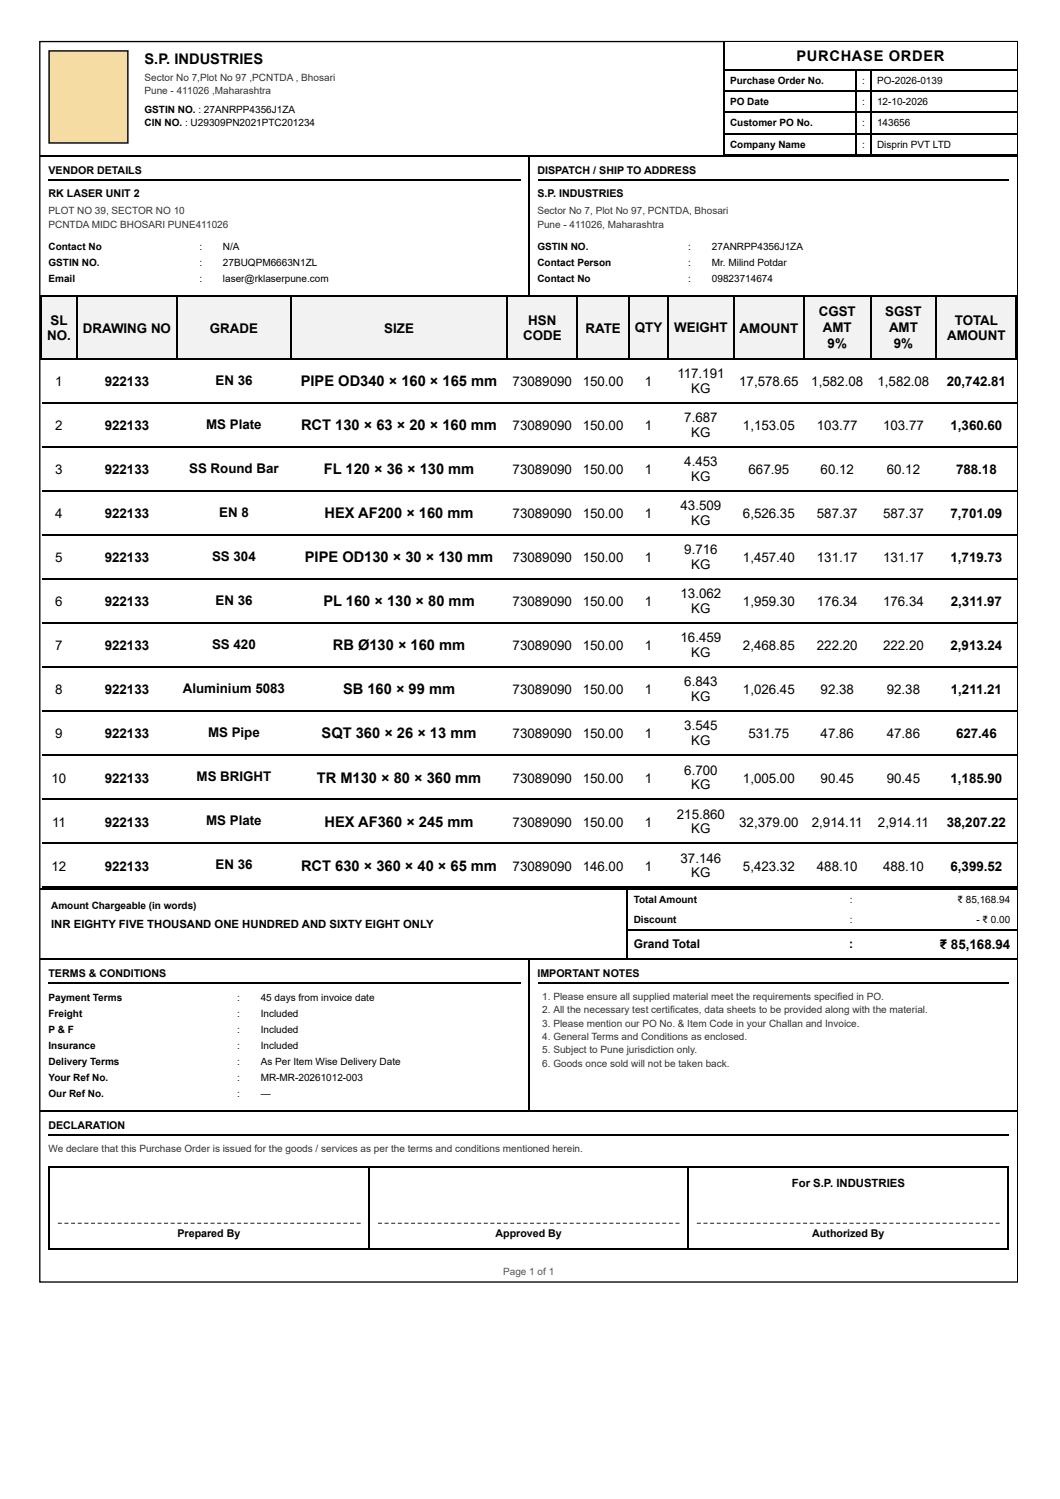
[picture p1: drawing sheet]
<svg xmlns="http://www.w3.org/2000/svg" width="210mm" height="297mm" viewBox="0 0 210 297" stroke-linecap="round" stroke-linejoin="round" font-family="sans-serif">
<defs><g id="words">
<g font-size="2.9">
<text x="28.7" y="12.6">S.P. INDUSTRIES</text>
<text x="158" y="12.1">PURCHASE ORDER</text>
<text x="59.7" y="76.6">PIPE OD340 × 160 × 165 mm</text>
<text x="59.7" y="85.4">RCT 130 × 63 × 20 × 160 mm</text>
<text x="64.2" y="94.1">FL 120 × 36 × 130 mm</text>
<text x="64.4" y="102.8">HEX AF200 × 160 mm</text>
<text x="60.5" y="111.6">PIPE OD130 × 30 × 130 mm</text>
<text x="64.1" y="120.3">PL 160 × 130 × 80 mm</text>
<text x="66" y="129">RB Ø130 × 160 mm</text>
<text x="68" y="137.8">SB 160 × 99 mm</text>
<text x="63.8" y="146.5">SQT 360 × 26 × 13 mm</text>
<text x="62.8" y="155.2">TR M130 × 80 × 360 mm</text>
<text x="64.4" y="164">HEX AF360 × 245 mm</text>
<text x="59.7" y="172.7">RCT 630 × 360 × 40 × 65 mm</text>
</g>
<g font-size="2.6">
<text x="10" y="64.5">SL</text>
<text x="104.8" y="64.5">HSN</text>
<text x="125.9" y="65.8">QTY</text>
<text x="133.7" y="65.8">WEIGHT</text>
<text x="162.4" y="62.6">CGST</text>
<text x="163.2" y="65.8">AMT</text>
<text x="175.6" y="62.6">SGST</text>
<text x="176.3" y="65.8">AMT</text>
<text x="189.4" y="64.5">TOTAL</text>
<text x="9.3" y="67.4">NO.</text>
<text x="16.4" y="66.1">DRAWING NO</text>
<text x="41.6" y="66.1">GRADE</text>
<text x="76.2" y="66.1">SIZE</text>
<text x="103.7" y="67.4">CODE</text>
<text x="116.1" y="66.1">RATE</text>
<text x="146.7" y="66.1">AMOUNT</text>
<text x="164.1" y="69">9%</text>
<text x="177.3" y="69">9%</text>
<text x="187.9" y="67.4">AMOUNT</text>
<text x="11" y="76.6">1</text>
<text x="20.8" y="76.6">922133</text>
<text x="42.7" y="76.4">EN 36</text>
<text x="101.7" y="76.6">73089090</text>
<text x="115.6" y="76.6">150.00</text>
<text x="127.9" y="76.6">1</text>
<text x="134.3" y="75.1">117.191</text>
<text x="137.1" y="78">KG</text>
<text x="146.6" y="76.6">17,578.65</text>
<text x="160.9" y="76.6">1,582.08</text>
<text x="174" y="76.6">1,582.08</text>
<text x="187.8" y="76.6">20,742.81</text>
<text x="135.7" y="83.8">7.687</text>
<text x="11" y="85.4">2</text>
<text x="20.8" y="85.4">922133</text>
<text x="40.9" y="85.1">MS Plate</text>
<text x="101.7" y="85.4">73089090</text>
<text x="115.6" y="85.4">150.00</text>
<text x="127.9" y="85.4">1</text>
<text x="137.1" y="86.7">KG</text>
<text x="147.3" y="85.4">1,153.05</text>
<text x="162" y="85.4">103.77</text>
<text x="175.1" y="85.4">103.77</text>
<text x="188.5" y="85.4">1,360.60</text>
<text x="11" y="94.1">3</text>
<text x="20.8" y="94.1">922133</text>
<text x="37.5" y="93.8">SS Round Bar</text>
<text x="101.7" y="94.1">73089090</text>
<text x="115.6" y="94.1">150.00</text>
<text x="127.9" y="94.1">1</text>
<text x="135.7" y="92.5">4.453</text>
<text x="137.1" y="95.4">KG</text>
<text x="148.4" y="94.1">667.95</text>
<text x="162.7" y="94.1">60.12</text>
<text x="175.9" y="94.1">60.12</text>
<text x="189.6" y="94.1">788.18</text>
<text x="135" y="101.2">43.509</text>
<text x="11" y="102.8">4</text>
<text x="20.8" y="102.8">922133</text>
<text x="43.5" y="102.6">EN 8</text>
<text x="101.7" y="102.8">73089090</text>
<text x="115.6" y="102.8">150.00</text>
<text x="127.9" y="102.8">1</text>
<text x="137.1" y="104.2">KG</text>
<text x="147.3" y="102.8">6,526.35</text>
<text x="162" y="102.8">587.37</text>
<text x="175.1" y="102.8">587.37</text>
<text x="188.5" y="102.8">7,701.09</text>
<text x="11" y="111.6">5</text>
<text x="20.8" y="111.6">922133</text>
<text x="42.1" y="111.3">SS 304</text>
<text x="101.7" y="111.6">73089090</text>
<text x="115.6" y="111.6">150.00</text>
<text x="127.9" y="111.6">1</text>
<text x="135.7" y="110">9.716</text>
<text x="137.1" y="112.9">KG</text>
<text x="147.3" y="111.6">1,457.40</text>
<text x="162" y="111.6">131.17</text>
<text x="175.1" y="111.6">131.17</text>
<text x="188.5" y="111.6">1,719.73</text>
<text x="135" y="118.7">13.062</text>
<text x="11" y="120.3">6</text>
<text x="20.8" y="120.3">922133</text>
<text x="42.7" y="120">EN 36</text>
<text x="101.7" y="120.3">73089090</text>
<text x="115.6" y="120.3">150.00</text>
<text x="127.9" y="120.3">1</text>
<text x="137.1" y="121.6">KG</text>
<text x="147.3" y="120.3">1,959.30</text>
<text x="162" y="120.3">176.34</text>
<text x="175.1" y="120.3">176.34</text>
<text x="188.6" y="120.3">2,311.97</text>
<text x="11" y="129">7</text>
<text x="20.8" y="129">922133</text>
<text x="42.1" y="128.8">SS 420</text>
<text x="101.7" y="129">73089090</text>
<text x="115.6" y="129">150.00</text>
<text x="127.9" y="129">1</text>
<text x="135" y="127.4">16.459</text>
<text x="137.1" y="130.4">KG</text>
<text x="147.3" y="129">2,468.85</text>
<text x="162" y="129">222.20</text>
<text x="175.1" y="129">222.20</text>
<text x="188.5" y="129">2,913.24</text>
<text x="11" y="137.8">8</text>
<text x="20.8" y="137.8">922133</text>
<text x="36.3" y="137.5">Aluminium 5083</text>
<text x="101.7" y="137.8">73089090</text>
<text x="115.6" y="137.8">150.00</text>
<text x="127.9" y="137.8">1</text>
<text x="135.7" y="136.2">6.843</text>
<text x="147.3" y="137.8">1,026.45</text>
<text x="162.7" y="137.8">92.38</text>
<text x="175.9" y="137.8">92.38</text>
<text x="188.6" y="137.8">1,211.21</text>
<text x="137.1" y="139.1">KG</text>
<text x="11" y="146.5">9</text>
<text x="20.8" y="146.5">922133</text>
<text x="41.3" y="146.2">MS Pipe</text>
<text x="101.7" y="146.5">73089090</text>
<text x="115.6" y="146.5">150.00</text>
<text x="127.9" y="146.5">1</text>
<text x="135.7" y="144.9">3.545</text>
<text x="137.1" y="147.8">KG</text>
<text x="148.4" y="146.5">531.75</text>
<text x="162.7" y="146.5">47.86</text>
<text x="175.9" y="146.5">47.86</text>
<text x="189.6" y="146.5">627.46</text>
<text x="10.2" y="155.2">10</text>
<text x="20.8" y="155.2">922133</text>
<text x="39" y="155">MS BRIGHT</text>
<text x="101.7" y="155.2">73089090</text>
<text x="115.6" y="155.2">150.00</text>
<text x="127.9" y="155.2">1</text>
<text x="135.7" y="153.6">6.700</text>
<text x="147.3" y="155.2">1,005.00</text>
<text x="162.7" y="155.2">90.45</text>
<text x="175.9" y="155.2">90.45</text>
<text x="188.5" y="155.2">1,185.90</text>
<text x="137.1" y="156.5">KG</text>
<text x="10.3" y="164">11</text>
<text x="20.8" y="164">922133</text>
<text x="40.9" y="163.7">MS Plate</text>
<text x="101.7" y="164">73089090</text>
<text x="115.6" y="164">150.00</text>
<text x="127.9" y="164">1</text>
<text x="134.2" y="162.4">215.860</text>
<text x="137.1" y="165.3">KG</text>
<text x="146.6" y="164">32,379.00</text>
<text x="161" y="164">2,914.11</text>
<text x="174.1" y="164">2,914.11</text>
<text x="187.8" y="164">38,207.22</text>
<text x="10.2" y="172.7">12</text>
<text x="20.8" y="172.7">922133</text>
<text x="42.7" y="172.4">EN 36</text>
<text x="101.7" y="172.7">73089090</text>
<text x="115.6" y="172.7">146.00</text>
<text x="127.9" y="172.7">1</text>
<text x="135" y="171.1">37.146</text>
<text x="147.3" y="172.7">5,423.32</text>
<text x="162" y="172.7">488.10</text>
<text x="175.1" y="172.7">488.10</text>
<text x="188.5" y="172.7">6,399.52</text>
<text x="137.1" y="174">KG</text>
<text x="186.4" y="188.3">₹ 85,168.94</text>
</g>
<g font-size="2.4">
<text x="125.7" y="188">Grand Total</text>
<text x="168.4" y="188">:</text>
</g>
<g font-size="2.2">
<text x="10.1" y="184.1">INR EIGHTY FIVE THOUSAND ONE HUNDRED AND SIXTY EIGHT ONLY</text>
<text x="157" y="235.4">For S.P. INDUSTRIES</text>
</g>
<g font-size="2.1">
<text x="9.6" y="34.6">VENDOR DETAILS</text>
<text x="106.6" y="34.6">DISPATCH / SHIP TO ADDRESS</text>
<text x="9.6" y="39.1">RK LASER UNIT 2</text>
<text x="106.6" y="39.1">S.P. INDUSTRIES</text>
<text x="9.6" y="193.9">TERMS &amp; CONDITIONS</text>
<text x="106.6" y="193.9">IMPORTANT NOTES</text>
<text x="9.6" y="224">DECLARATION</text>
<text x="35.2" y="245.4">Prepared By</text>
<text x="98.3" y="245.4">Approved By</text>
<text x="161.1" y="245.4">Authorized By</text>
</g>
<g font-size="2" fill="#333">
<text x="28.7" y="16.1">Sector No 7,Plot No 97 ,PCNTDA , Bhosari</text>
<text x="28.7" y="18.7">Pune - 411026 ,Maharashtra</text>
<text x="9.6" y="42.5">PLOT NO 39, SECTOR NO 10</text>
<text x="9.6" y="45.2">PCNTDA MIDC BHOSARI PUNE411026</text>
<text x="106.6" y="42.5">Sector No 7, Plot No 97, PCNTDA, Bhosari</text>
<text x="106.6" y="45.2">Pune - 411026, Maharashtra</text>
<text x="107.6" y="198.3">1. Please ensure all supplied material meet the requirements specified in PO.</text>
<text x="107.6" y="201">2. All the necessary test certificates, data sheets to be provided along with the material.</text>
<text x="107.6" y="203.6">3. Please mention our PO No. &amp; Item Code in your Challan and Invoice.</text>
<text x="107.6" y="206.3">4. General Terms and Conditions as enclosed.</text>
<text x="107.6" y="208.9">5. Subject to Pune jurisdiction only.</text>
<text x="107.6" y="211.6">6. Goods once sold will not be taken back.</text>
<text x="9.6" y="228.5">We declare that this Purchase Order is issued for the goods / services as per the terms and conditions mentioned herein.</text>
</g>
<g font-size="2">
<text x="144.8" y="16.6">Purchase Order No.</text>
<text x="171" y="16.6">:</text>
<text x="173.9" y="16.6">PO-2026-0139</text>
<text x="28.7" y="22.4">GSTIN NO. : 27ANRPP4356J1ZA</text>
<text x="144.8" y="20.8">PO Date</text>
<text x="171" y="20.8">:</text>
<text x="173.9" y="20.8">12-10-2026</text>
<text x="28.7" y="25">CIN NO. : U29309PN2021PTC201234</text>
<text x="144.8" y="25">Customer PO No.</text>
<text x="144.8" y="29.3">Company Name</text>
<text x="171" y="25">:</text>
<text x="171" y="29.3">:</text>
<text x="173.9" y="25">143656</text>
<text x="173.9" y="29.3">Disprin PVT LTD</text>
<text x="9.6" y="49.7">Contact No</text>
<text x="9.6" y="52.8">GSTIN NO.</text>
<text x="39.5" y="49.7">:</text>
<text x="39.5" y="52.8">:</text>
<text x="44.2" y="49.7">N/A</text>
<text x="44.2" y="52.8">27BUQPM6663N1ZL</text>
<text x="106.6" y="49.7">GSTIN NO.</text>
<text x="106.6" y="52.8">Contact Person</text>
<text x="136.5" y="49.7">:</text>
<text x="136.5" y="52.8">:</text>
<text x="141.2" y="49.7">27ANRPP4356J1ZA</text>
<text x="141.2" y="52.8">Mr. Milind Potdar</text>
<text x="9.6" y="56">Email</text>
<text x="39.5" y="56">:</text>
<text x="44.2" y="56">laser@rklaserpune.com</text>
<text x="106.6" y="56">Contact No</text>
<text x="136.5" y="56">:</text>
<text x="141.2" y="56">09823714674</text>
<text x="125.7" y="179">Total Amount</text>
<text x="168.5" y="179">:</text>
<text x="189.9" y="179">₹ 85,168.94</text>
<text x="10.1" y="180.4">Amount Chargeable (in words)</text>
<text x="125.7" y="183">Discount</text>
<text x="168.5" y="183">:</text>
<text x="193.6" y="183">- ₹ 0.00</text>
<text x="9.6" y="198.6">Payment Terms</text>
<text x="9.6" y="201.8">Freight</text>
<text x="47" y="198.6">:</text>
<text x="47" y="201.8">:</text>
<text x="51.7" y="198.6">45 days from invoice date</text>
<text x="51.7" y="201.8">Included</text>
<text x="9.6" y="205">P &amp; F</text>
<text x="9.6" y="208.1">Insurance</text>
<text x="47" y="205">:</text>
<text x="47" y="208.1">:</text>
<text x="51.7" y="205">Included</text>
<text x="51.7" y="208.1">Included</text>
<text x="9.6" y="211.3">Delivery Terms</text>
<text x="9.6" y="214.5">Your Ref No.</text>
<text x="47" y="211.3">:</text>
<text x="47" y="214.5">:</text>
<text x="51.7" y="211.3">As Per Item Wise Delivery Date</text>
<text x="51.7" y="214.5">MR-MR-20261012-003</text>
<text x="9.6" y="217.7">Our Ref No.</text>
<text x="47" y="217.7">:</text>
<text x="51.7" y="217.7">—</text>
</g>
<text font-size="2" fill="#555" x="99.8" y="252.9">Page 1 of 1</text>
</g></defs>
<path d="M7.9 8.2h193.9v246.1h-193.9z" fill="none" stroke="#000" stroke-width=".26"/>
<path d="M143.8 8.4h57.9v5.5h-57.9z" fill="#fff"/>
<path d="M143.6 8.4v22.7M143.8 13.8h57.9M143.8 18h57.9M169.8 13.9v17M172.7 13.9v17M8 31h135.5M143.8 22.3h57.9M143.8 26.5h57.9M143.8 30.7h57.9M143.8 31h57.9" fill="none" stroke="#000" stroke-width=".26"/>
<path d="M9.6 10h15.9v18.5h-15.9z" fill="#f4dca3"/>
<path d="M9.7 10.1h15.7v18.3h-15.7zM9.6 35.8h93.7M105 31.1v27.8M106.7 35.8h93.4M8 58.8h96.9M105.1 58.8h96.6" fill="none" stroke="#000" stroke-width=".26"/>
<g fill="#f2f2f2">
<path d="M8.3 58.9h6.9v12.4h-6.9z"/>
<path d="M15.2 58.9h19.8v12.4h-19.8z"/>
<path d="M35 58.9h22.8v12.4h-22.8z"/>
<path d="M57.8 58.9h42.8v12.4h-42.8z"/>
<path d="M100.6 58.9h13.8v12.4h-13.8z"/>
<path d="M114.4 58.9h10.3v12.4h-10.3z"/>
<path d="M124.7 58.9h7.9v12.4h-7.9z"/>
<path d="M132.6 58.9h13v12.4h-13z"/>
<path d="M145.6 58.9h13.8v12.4h-13.8z"/>
<path d="M159.4 58.9h13.2v12.4h-13.2z"/>
<path d="M172.6 58.9h13.2v12.4h-13.2z"/>
<path d="M185.8 58.9h15.9v12.4h-15.9z"/>
</g>
<g fill="none" stroke="#000" stroke-width=".26">
<path d="M8 58.8h193.7M8.2 58.6v12.7M15.3 58.6v12.7M35.1 58.6v12.7M57.6 58.6v12.7M100.5 58.6v12.7M114.5 58.6v12.7M124.8 58.6v12.7M132.5 58.6v12.7M145.5 58.6v12.7M159.5 58.6v12.7M172.7 58.6v12.7"/>
<path d="M185.7 58.6v12.7M201.6 58.6v12.7M8 71.2h193.7M8.3 79.9h193.4M8.3 88.7h193.4M8.3 97.4h193.4M8.3 106.1h193.4M8.3 114.9h193.4M8.3 123.6h193.4M8.3 132.3h193.4M8.3 141.1h193.4M8.3 149.8h193.4"/>
<path d="M8.3 158.5h193.4M8 176.3h116.2M8.3 167.3h193.4M8.3 176h193.4M124.3 176.1v14.3M124.4 176.3h77.3M8 190.3h116.2M9.6 195h93.7M106.7 195h93.4M124.4 184.5h77.3M124.4 190.3h77.3M9.6 225.2h190.5"/>
</g>
<g fill="#555">
<path d="M11.5 242.5h.8v.3h-.8zM12.8 242.5h.8v.3h-.8zM14.1 242.5h.8v.3h-.8zM15.4 242.5h.8v.3h-.8zM16.7 242.5h.8v.3h-.8zM18.1 242.5h.7v.3h-.7zM19.4 242.5h.8v.3h-.8zM20.7 242.5h.8v.3h-.8zM22 242.5h.8v.3h-.8zM23.3 242.5h.8v.3h-.8zM24.6 242.5h.8v.3h-.8zM26 242.5h.7v.3h-.7zM27.3 242.5h.8v.3h-.8zM28.6 242.5h.8v.3h-.8zM29.9 242.5h.8v.3h-.8zM31.2 242.5h.8v.3h-.8zM32.5 242.5h.8v.3h-.8zM33.9 242.5h.7v.3h-.7zM35.2 242.5h.8v.3h-.8zM36.5 242.5h.8v.3h-.8zM37.8 242.5h.8v.3h-.8zM39.1 242.5h.8v.3h-.8zM40.4 242.5h.8v.3h-.8zM41.8 242.5h.8v.3h-.8zM43.1 242.5h.8v.3h-.8zM44.4 242.5h.8v.3h-.8zM45.7 242.5h.8v.3h-.8zM47 242.5h.8v.3h-.8zM48.3 242.5h.8v.3h-.8zM49.7 242.5h.8v.3h-.8zM51 242.5h.8v.3h-.8zM52.3 242.5h.8v.3h-.8zM53.6 242.5h.8v.3h-.8zM54.9 242.5h.8v.3h-.8zM56.2 242.5h.8v.3h-.8zM57.6 242.5h.8v.3h-.8zM58.9 242.5h.8v.3h-.8zM60.2 242.5h.8v.3h-.8zM61.5 242.5h.8v.3h-.8zM62.8 242.5h.8v.3h-.8zM64.1 242.5h.8v.3h-.8zM65.5 242.5h.8v.3h-.8zM66.8 242.5h.8v.3h-.8zM68.1 242.5h.8v.3h-.8zM69.4 242.5h.8v.3h-.8zM70.7 242.5h.8v.3h-.8z"/>
<path d="M75 242.5h.8v.3h-.8zM76.3 242.5h.8v.3h-.8zM77.6 242.5h.8v.3h-.8zM78.9 242.5h.8v.3h-.8zM80.2 242.5h.8v.3h-.8zM81.5 242.5h.8v.3h-.8zM82.8 242.5h.8v.3h-.8zM84.1 242.5h.8v.3h-.8zM85.5 242.5h.7v.3h-.7zM86.8 242.5h.8v.3h-.8zM88.1 242.5h.8v.3h-.8zM89.4 242.5h.8v.3h-.8zM90.7 242.5h.8v.3h-.8zM92 242.5h.8v.3h-.8zM93.3 242.5h.8v.3h-.8zM94.6 242.5h.8v.3h-.8zM95.9 242.5h.8v.3h-.8zM97.3 242.5h.7v.3h-.7zM98.6 242.5h.8v.3h-.8zM99.9 242.5h.8v.3h-.8zM101.2 242.5h.8v.3h-.8zM102.5 242.5h.8v.3h-.8zM103.8 242.5h.8v.3h-.8zM105.1 242.5h.8v.3h-.8zM106.4 242.5h.8v.3h-.8zM107.7 242.5h.8v.3h-.8zM109.1 242.5h.7v.3h-.7zM110.4 242.5h.8v.3h-.8zM111.7 242.5h.8v.3h-.8zM113 242.5h.8v.3h-.8zM114.3 242.5h.8v.3h-.8zM115.6 242.5h.8v.3h-.8zM116.9 242.5h.8v.3h-.8zM118.2 242.5h.8v.3h-.8zM119.5 242.5h.8v.3h-.8zM120.9 242.5h.7v.3h-.7zM122.2 242.5h.8v.3h-.8zM123.5 242.5h.8v.3h-.8zM124.8 242.5h.8v.3h-.8zM126.1 242.5h.8v.3h-.8zM127.4 242.5h.8v.3h-.8zM128.7 242.5h.8v.3h-.8zM130 242.5h.8v.3h-.8zM131.3 242.5h.8v.3h-.8zM132.7 242.5h.7v.3h-.7zM134 242.5h.8v.3h-.8z"/>
<path d="M138.2 242.5h.8v.3h-.8zM139.5 242.5h.8v.3h-.8zM140.8 242.5h.8v.3h-.8zM142.2 242.5h.7v.3h-.7zM143.5 242.5h.8v.3h-.8zM144.8 242.5h.8v.3h-.8zM146.1 242.5h.8v.3h-.8zM147.4 242.5h.8v.3h-.8zM148.7 242.5h.8v.3h-.8zM150.1 242.5h.7v.3h-.7zM151.4 242.5h.8v.3h-.8zM152.7 242.5h.8v.3h-.8zM154 242.5h.8v.3h-.8zM155.3 242.5h.8v.3h-.8zM156.6 242.5h.8v.3h-.8zM158 242.5h.8v.3h-.8zM159.3 242.5h.8v.3h-.8zM160.6 242.5h.8v.3h-.8zM161.9 242.5h.8v.3h-.8zM163.2 242.5h.8v.3h-.8zM164.5 242.5h.8v.3h-.8zM165.9 242.5h.8v.3h-.8zM167.2 242.5h.8v.3h-.8zM168.5 242.5h.8v.3h-.8zM169.8 242.5h.8v.3h-.8zM171.1 242.5h.8v.3h-.8zM172.4 242.5h.8v.3h-.8zM173.8 242.5h.8v.3h-.8zM175.1 242.5h.8v.3h-.8zM176.4 242.5h.8v.3h-.8zM177.7 242.5h.8v.3h-.8zM179 242.5h.8v.3h-.8zM180.3 242.5h.8v.3h-.8zM181.7 242.5h.8v.3h-.8zM183 242.5h.8v.3h-.8zM184.3 242.5h.8v.3h-.8zM185.6 242.5h.8v.3h-.8zM186.9 242.5h.8v.3h-.8zM188.2 242.5h.8v.3h-.8zM189.6 242.5h.8v.3h-.8zM190.9 242.5h.8v.3h-.8zM192.2 242.5h.8v.3h-.8zM193.5 242.5h.8v.3h-.8zM194.8 242.5h.8v.3h-.8zM196.2 242.5h.7v.3h-.7zM197.5 242.5h.8v.3h-.8z"/>
</g>
<path d="M105 190.4v30.2M8 220.4h193.7M9.6 231.6h190.5M9.7 231.4v16.4M73.2 231.4v16.4M136.5 231.4v16.4M200 231.4v16.4M9.6 247.7h190.5" fill="none" stroke="#000" stroke-width=".26"/>
<use href="#words"/>
</svg>
